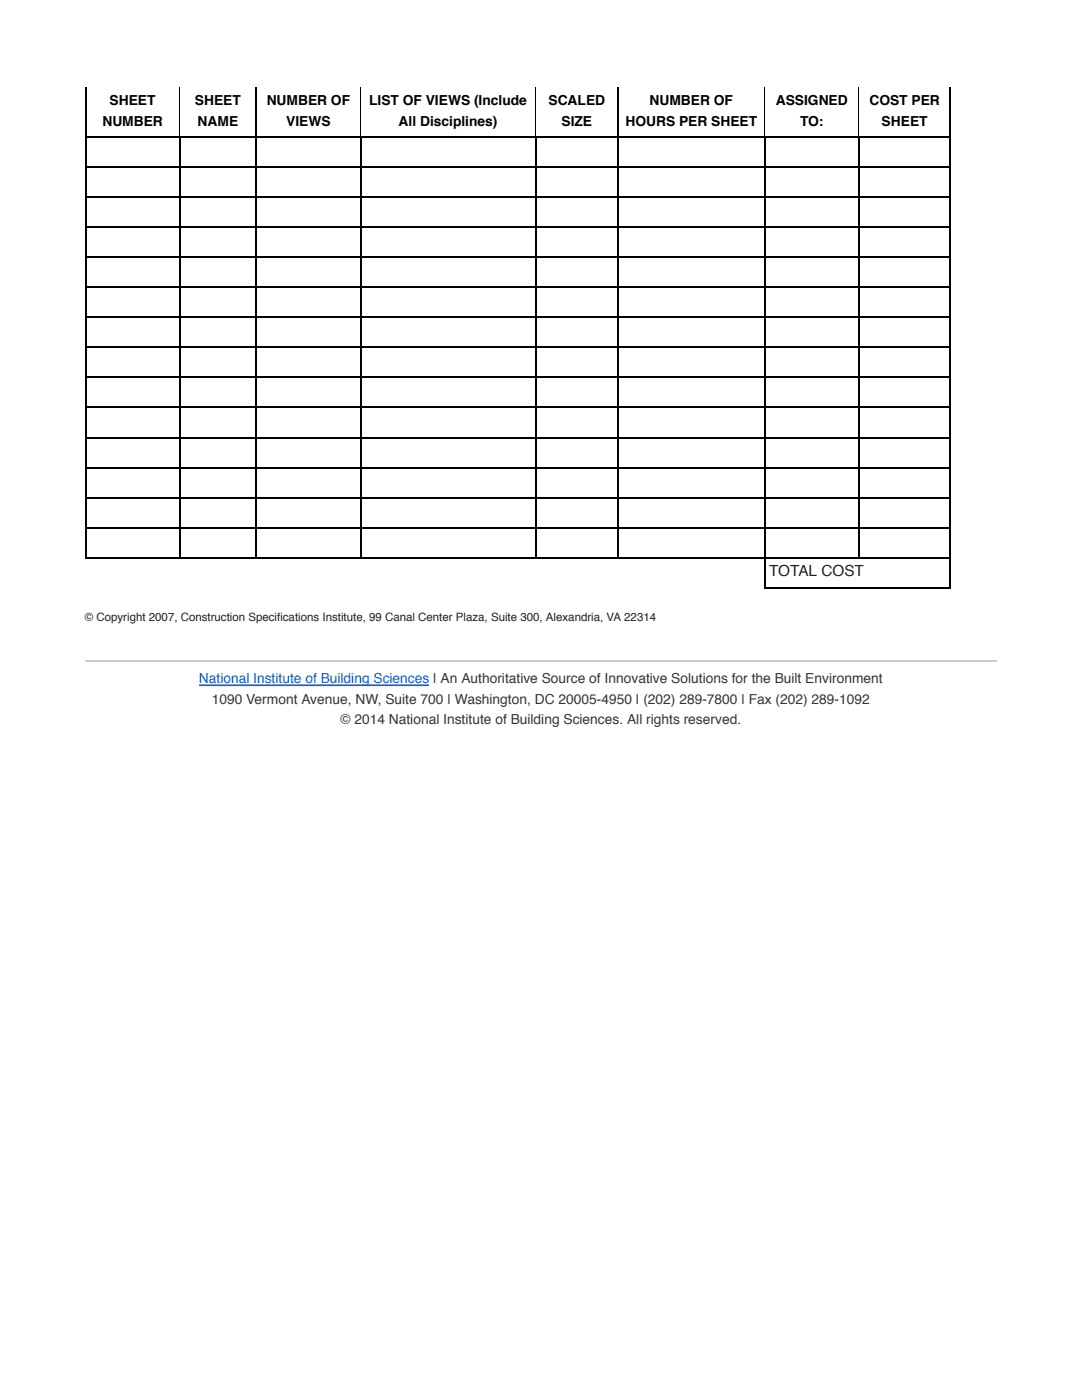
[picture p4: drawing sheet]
<svg xmlns="http://www.w3.org/2000/svg" width="216mm" height="279mm" viewBox="0 0 216 279" stroke-linecap="round" stroke-linejoin="round" font-family="sans-serif">
<defs><g id="words">
<text font-size="3.1" fill="#222" x="153.5" y="115">TOTAL COST</text>
<g font-size="2.8">
<text x="21.9" y="21">SHEET</text>
<text x="38.9" y="21">SHEET</text>
<text x="53.2" y="21">NUMBER OF</text>
<text x="73.7" y="21">LIST OF VIEWS (Include</text>
<text x="109.5" y="21">SCALED</text>
<text x="129.6" y="21">NUMBER OF</text>
<text x="154.8" y="21">ASSIGNED</text>
<text x="173.5" y="21">COST PER</text>
<text x="20.4" y="25.2">NUMBER</text>
<text x="39.4" y="25.2">NAME</text>
<text x="57.1" y="25.2">VIEWS</text>
<text x="79.5" y="25.2">All Disciplines)</text>
<text x="112" y="25.2">SIZE</text>
<text x="124.8" y="25.2">HOURS PER SHEET</text>
<text x="159.6" y="25.2">TO:</text>
<text x="175.9" y="25.2">SHEET</text>
</g>
<text font-size="2.8" fill="#1862bb" x="39.7" y="136.3">National Institute of Building Sciences | An Authoritative Source of Innovative Solutions for the Built Environment</text>
<g font-size="2.8" fill="#363636">
<text x="42.2" y="140.4">1090 Vermont Avenue, NW, Suite 700 | Washington, DC 20005-4950 | (202) 289-7800 | Fax (202) 289-1092</text>
<text x="67.9" y="144.5">© 2014 National Institute of Building Sciences. All rights reserved.</text>
</g>
<g font-size="2.3" fill="#222">
<text x="16.9" y="124">© Copyright 2007, Construction Specif</text>
<text x="55.3" y="124">ications Institute, 99 Canal Center Plaza, Suite 300, Alexandria, VA 22314</text>
</g>
</g></defs>
<path d="M17.1 17.4v10.1M35.8 17.4v10.1M17.2 27.3h18.5" fill="none" stroke="#000" stroke-width=".34"/>
<path d="M36 17.4h15.3v10.1h-15.3z" fill="#fff"/>
<path d="M51.1 17.4v10.1M36 27.3h15" fill="none" stroke="#000" stroke-width=".34"/>
<path d="M51.3 17.4h20.8v10.1h-20.8z" fill="#fff"/>
<path d="M71.9 17.4v10.1M51.3 27.3h20.5" fill="none" stroke="#000" stroke-width=".34"/>
<path d="M72.1 17.4h34.9v10.1h-34.9z" fill="#fff"/>
<path d="M106.9 17.4v10.1M72.1 27.3h34.6" fill="none" stroke="#000" stroke-width=".34"/>
<path d="M107 17.4h16.5v10.1h-16.5z" fill="#fff"/>
<path d="M123.3 17.4v10.1M107 27.3h16.2" fill="none" stroke="#000" stroke-width=".34"/>
<path d="M123.5 17.4h29.2v10.1h-29.2z" fill="#fff"/>
<path d="M152.5 17.4v10.1M123.5 27.3h28.9" fill="none" stroke="#000" stroke-width=".34"/>
<path d="M152.7 17.4h18.9v10.1h-18.9z" fill="#fff"/>
<path d="M171.4 17.4v10.1M152.7 27.3h18.6" fill="none" stroke="#000" stroke-width=".34"/>
<path d="M171.6 17.4h18.2v10.1h-18.2z" fill="#fff"/>
<g fill="none" stroke="#000" stroke-width=".34">
<path d="M189.6 17.4v100.1M17.1 27.5v84M17.2 33.3h18.5M17.2 39.3h18.5M35.8 27.5v84M36 33.3h15M36 39.3h15M51.1 27.5v84M51.3 33.3h20.5M51.3 39.3h20.5M71.9 27.5v84M72.1 33.3h34.6"/>
<path d="M72.1 39.3h34.6M106.9 27.5v84M107 33.3h16.2M107 39.3h16.2M123.3 27.5v84M123.5 33.3h28.9M123.5 39.3h28.9M152.5 27.5v90M152.7 33.3h18.6M152.7 39.3h18.6M171.4 27.5v84M171.6 27.3h17.9"/>
<path d="M171.6 33.3h17.9M171.6 39.3h17.9M17.2 45.3h18.5M17.2 51.3h18.5M17.2 57.3h18.5M36 45.3h15M36 51.3h15M36 57.3h15M51.3 45.3h20.5M51.3 51.3h20.5M51.3 57.3h20.5M72.1 45.3h34.6"/>
<path d="M72.1 51.3h34.6M72.1 57.3h34.6M107 45.3h16.2M107 51.3h16.2M107 57.3h16.2M123.5 45.3h28.9M123.5 51.3h28.9M123.5 57.3h28.9M152.7 45.3h18.6M152.7 51.3h18.6M152.7 57.3h18.6M171.6 45.3h17.9"/>
<path d="M171.6 51.3h17.9M171.6 57.3h17.9M17.2 63.3h18.5M17.2 69.3h18.5M17.2 75.3h18.5M36 63.3h15M36 69.3h15M36 75.3h15M51.3 63.3h20.5M51.3 69.3h20.5M51.3 75.3h20.5M72.1 63.3h34.6"/>
<path d="M72.1 69.3h34.6M72.1 75.3h34.6M107 63.3h16.2M107 69.3h16.2M107 75.3h16.2M123.5 63.3h28.9M123.5 69.3h28.9M123.5 75.3h28.9M152.7 63.3h18.6M152.7 69.3h18.6M152.7 75.3h18.6M171.6 63.3h17.9"/>
<path d="M171.6 69.3h17.9M171.6 75.3h17.9M17.2 81.3h18.5M17.2 87.3h18.5M17.2 93.3h18.5M17.2 99.3h18.5M36 81.3h15M36 87.3h15M36 93.3h15M36 99.3h15M51.3 81.3h20.5M51.3 87.3h20.5"/>
<path d="M51.3 93.3h20.5M51.3 99.3h20.5M72.1 81.3h34.6M72.1 87.3h34.6M72.1 93.3h34.6M72.1 99.3h34.6M107 81.3h16.2M107 87.3h16.2M107 93.3h16.2M107 99.3h16.2M123.5 81.3h28.9M123.5 87.3h28.9"/>
<path d="M123.5 93.3h28.9M123.5 99.3h28.9M152.7 81.3h18.6M152.7 87.3h18.6M152.7 93.3h18.6M152.7 99.3h18.6M171.6 81.3h17.9M171.6 87.3h17.9M171.6 93.3h17.9M171.6 99.3h17.9M17.2 105.3h18.5M17.2 111.3h18.5"/>
<path d="M36 105.3h15M36 111.3h15M51.3 105.3h20.5M51.3 111.3h20.5M72.1 105.3h34.6M72.1 111.3h34.6M107 105.3h16.2M107 111.3h16.2M123.5 105.3h28.9M123.5 111.3h28.9M152.7 105.3h18.6M152.7 111.3h18.6"/>
<path d="M152.7 117.3h36.8M171.6 105.3h17.9M171.6 111.3h17.9"/>
</g>
<path d="M16.9 131.9h182" fill="none" stroke="#ccc" stroke-width=".34"/>
<path d="M39.7 136.8h45.9" fill="none" stroke="#1862bb" stroke-width=".34"/>
<use href="#words"/>
</svg>
